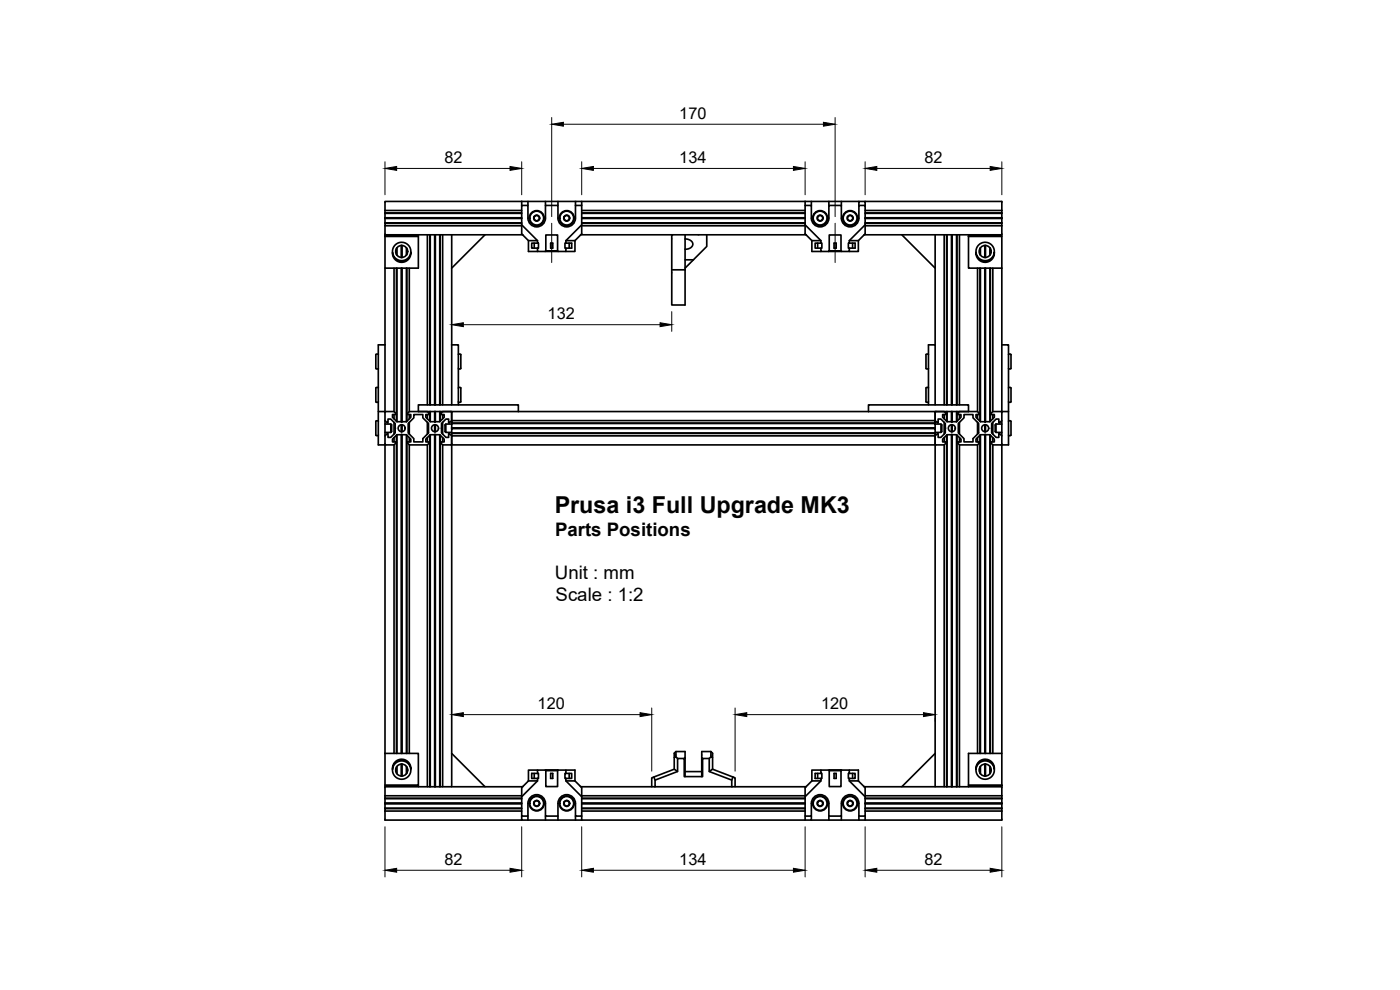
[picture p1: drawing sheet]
<svg xmlns="http://www.w3.org/2000/svg" width="420mm" height="297mm" viewBox="0 0 420 297" stroke-linecap="round" stroke-linejoin="round" font-family="sans-serif">
<defs><g id="words">
<text font-size="7" x="166.5" y="153.8">Prusa i3 Full Upgrade MK3</text>
<g font-size="5.6">
<text x="166.6" y="160.7">Parts Positions</text>
<text x="166.5" y="173.7">Unit : mm</text>
<text x="166.7" y="180.3">Scale : 1:2</text>
</g>
<g font-size="4.9">
<text x="203.9" y="35.7">170</text>
<text x="133.4" y="49">82</text>
<text x="203.9" y="49">134</text>
<text x="277.5" y="49">82</text>
<text x="164.4" y="95.9">132</text>
<text x="161.3" y="212.9">120</text>
<text x="246.4" y="212.9">120</text>
<text x="133.4" y="259.6">82</text>
<text x="203.9" y="259.6">134</text>
<text x="277.5" y="259.6">82</text>
</g>
</g></defs>
<!-- layer: Visible -->
<g fill="none" stroke="#000" stroke-width=".5">
<path d="M115.5 67.7v2.7M115.5 70.4h10v.5h-10zM115.5 70.9v9.6h10v-9.6M115.5 63.2h41.1M115.5 63.9h41.1M115.5 64h41.1M115.5 65.3h41.1M115.5 65.4h41.1M115.5 65.5h41.1M115.5 66.9h41.1M115.5 67.7h41.1M117.8 75.7l.3 .9 .5 .8 .8 .5 .9 .3 1.7-.4 .9-1 .4-1.1v.5l-.4 1.1-.6 .8-1 .5-1.1 .1-1-.3-.8-.7-.5-1z"/>
<path d="M117.8 75.7l.1-1.1 .6-1 .9-.7 1.1-.2 1.1 .2 .9 .6 .6 1 .2 1.2M119 74.6v1.7M119.1 74.3v2.3M120.4 73.7v3.5M120.5 73.6v3.7M120.6 73.7v3.5M122 74.3v2.3M122.1 74.6v1.7M125.5 70.4h31.3M128.3 70.4v51.1M129 70.4v51.1M129.1 70.4v51.1"/>
<path d="M130.4 70.4v51.1M130.6 70.4v51.1M130.7 70.4v51.1M132 70.4v51.1M132.1 70.4v51.1M132.8 70.4v51.1M135.6 70.4v51.1M145.6 70.4l-10 10.1M156.6 60.4h-41.1v6.6M156.6 67h-41.1v.7M156.6 60.4h16.1M156.6 67.5v2.7l2 2"/>
<path d="M156.6 60.4v1.2M158.4 60.4v1.2M158.6 72.2v3.2h2.7M158.6 72.2h2.7M160.3 72.9v1.5M161.3 72.9h-1.7v1.5h1.7M163.6 75.4l.2-.1h3.5l.2 .1zM163.6 75.4h-2.3v-1h.3v-1.5h-.3v-.7l-4.7-4.7v-5.9h1.8v3.8a2.63 2.63 0 0 0 2.7 2.7 2.63 2.63 0 0 0 2.6-2.7v-3.8h3.8v3.8a2.63 2.63 0 0 0 2.6 2.7 2.63 2.63 0 0 0 2.6-2.7v-3.8h1.9v5.9l-4.8 4.7v.7h-.3v1.5h.3v1h-2.3M163.7 60.4v1.2M163.8 75.3v-4.8h3.5v4.8M165.3 72.9h.6v1.5h-.6zM167.5 60.4v1.2"/>
<path d="M169.8 72.2h2.8M169.8 72.9h1.8v1.5h-1.8M170.8 72.9v1.5M172.6 72.2v3.2h-2.8M172.7 61.6v-1.2h1.9v1.2M174.3 70.4h27.5M174.6 60.4h67M174.6 63.2h67M174.6 63.9h67M174.6 64h67M174.6 65.3h67M174.6 65.4h67"/>
<path d="M174.6 65.5h67M174.6 66.9h67M174.6 67h67M174.6 67.7h67M174.6 67.5v2.7l-2 2M201.6 70.4v.3l.2-.3h40.1M201.6 70.7v10.3h4M205.6 70.4v.6a.57 .57 0 0 0 .1 .7 .57 .57 0 0 0 .7 .1l1.2 .7 .3 1-.8 .9-1.5 .4M205.6 71.7v9.3M208.1 78l-2.5 2.5M212.1 70.4v3.5l-4 4.1h-2.5M241.6 60.4h16.2"/>
<path d="M241.6 67.5v2.7l2.1 2M241.6 60.4v1.2M243.5 60.4v1.2M243.7 72.2v3.2h2.7M243.7 72.2h2.7M245.4 72.9v1.5M246.4 72.9h-1.8v1.5h1.8M248.7 75.4l.2-.1h3.5l.2 .1zM248.7 75.4h-2.3v-1h.3v-1.5h-.3v-.7l-4.8-4.7v-5.9h1.9v3.8a2.63 2.63 0 0 0 2.6 2.7 2.63 2.63 0 0 0 2.7-2.7v-3.8h3.7v3.8a2.63 2.63 0 0 0 2.6 2.7 2.63 2.63 0 0 0 2.7-2.7v-3.8h1.8v5.9l-4.7 4.7v.7h-.3v1.5h.3v1h-2.3M248.8 60.4v1.2M248.9 75.3v-4.8h3.5v4.8M250.3 72.9h.6v1.5h-.6z"/>
<path d="M252.5 60.4v1.2M254.9 72.2h2.7M254.9 72.9h1.7v1.5h-1.7M255.9 72.9v1.5M257.6 72.2v3.2h-2.7M257.8 61.6v-1.2h1.8v1.2M259.4 70.4h31.3M259.6 60.4h41.1v6.5M259.6 63.2h41.1M259.6 63.9h41.1M259.6 64h41.1M259.6 65.3h41.1"/>
<path d="M259.6 65.4h41.1M259.6 65.5h41.1M259.6 66.9h41.1M259.6 67.7h41.1M259.6 67.5v2.7l-2 2M270.6 70.4l10.1 10.1M280.7 70.4v33.1M283.4 70.4v51.1M284.1 70.4v51.1M284.2 70.4v51.1M285.5 70.4v51.1M285.7 70.4v51.1"/>
<path d="M285.8 70.4v51.1M287.1 70.4v51.1M287.2 70.4v51.1M287.9 70.4v51.1M290.7 70.4h10v.5h-10zM290.7 70.9v9.6h10M292.9 75.7l.3 .9 .5 .8 .8 .5 .9 .3 1.7-.4 .9-1 .4-1.1v.5l-.3 1-.7 .9-1 .5-1 .1-1-.3-.8-.7-.6-1zM292.9 75.7l.1-1.1 .6-1 .9-.7 1.1-.2 1.1 .2 .9 .6 .6 1 .2 1.2M294.1 74.6v1.7M294.2 74.3v2.3M295.6 73.7v3.5M295.7 73.6v3.7"/>
<path d="M295.8 73.7v3.5M297.1 74.3v2.3M297.2 74.6v1.7M300.7 66.9l-41.1 .1M300.7 67v3.4M300.7 70.9v52.8M115.5 80.5v43.2M118.3 80.5v43M119 80.5v43.7M119.1 80.5v46M120.4 80.5v46M120.5 80.5v46.1"/>
<path d="M120.6 80.5v46M122 80.5v46M122.1 80.5v43.7M122.8 80.5v43M201.6 81v10.5h4v-10.5M293.4 80.5v43M294.1 80.5v43.7M294.2 80.5v46M295.6 80.5v46M295.7 80.5v46.1M295.8 80.5v46M297.1 80.5v46"/>
<path d="M297.2 80.5v43.7M298 80.5v43M113.5 116.4l-.3-.2-.4 .2v4.2l.4 .1 .3-.1M113.5 106.4l-.3-.2-.4 .2v4.2l.4 .1 .3-.1M115.5 103.5h-2v30h2M135.6 103.5h2v18M137.6 116.4l.3-.2 .4 .2v4.2l-.4 .1-.3-.1M137.6 106.4l.3-.2 .4 .2v4.2l-.4 .1-.3-.1M278.6 106.4l-.3-.2-.4 .2v4.2l.4 .1 .3-.1M278.6 116.4l-.3-.2-.4 .2v4.2l.4 .1 .3-.1M300.7 103.5h2v30h-2M302.7 106.4l.3-.2 .4 .2v4.2l-.4 .1-.3-.1"/>
<path d="M302.7 116.4l.3-.2 .4 .2v4.2l-.4 .1-.3-.1M113.5 123.5h2M113.5 126.4l-.3-.2-.4 .2v4.2l.4 .1 .3-.1M115.5 127.2h1.8l.2 .3v2l-.2 .2M115.5 123.7l.3-.2h2.5l.7 .9h-1.2v.8l1.3 1.3h1.5M115.5 123.7v2.5l.9 .7v-1.2h.9l1.3 1.4 .1 1.4-.1 1.4-1.3 1.3h-.9v-1.2l-.9 .8v2.4M115.5 133.2l.3 .3h2.5l.7-.9h-1.2v-.8l1.3-1.4 1.4-.1 1.5 .1 1.3 1.4v.8h-1.2l.7 .9h5.5l.7-.9h-1.2v-.8l1.3-1.4 1.5-.1 1.4 .1 1.3 1.4v.8h-1.2l.7 .9h2.5l.3-.3M115.5 129.7h1.8M115.5 126.2v4.6M115.5 133.2v102.4M117.3 127.2v2.5M118.3 124.4v1.3"/>
<path d="M118.3 126.7v3.5M118.3 131.3v1.3M118.3 133.5v92.5M119 124.4v2M119 130.6v2M119 132.8v93.2M119.1 130.4v95.6M120.4 127.4v2.1M120.4 130.4v95.6M120.5 127.4v2.1M120.5 130.3v95.7M120.6 126.5h1.4"/>
<path d="M120.6 127.4v2.1M120.6 130.4v95.6M122 130.4v95.6M122.1 124.4v2M122.1 130.6v2M122.1 132.8v93.2M122.8 124.4v1.3M122.8 126.7v3.5M122.8 131.3v1.3M122.8 133.5v92.5M124.2 124.4h2.7v1l1.7 1.7v2.8l-1.7 1.7v1h-2.7v-1l-1.7-1.7v-2.8l1.7-1.7zM128.3 124.4v1.3"/>
<path d="M128.3 126.7v3.5M128.3 131.3v1.3M128.3 133.5v102.6M129 123.5v.7M129 124.4v2M129 130.6v2M129 132.8v103.3M129.1 123.5v3M129.1 130.4v105.7M130.4 123.5v3M130.4 127.4v2.1M130.4 130.4v105.7"/>
<path d="M130.6 123.5v3.1M130.6 127.4v2.1M130.6 130.3v105.8M130.7 123.5v3M130.7 127.4v2.1M130.7 130.4v105.7M132 123.5v3M132 130.4v105.7M132.1 123.5v.7M132.1 124.4v2M132.1 130.6v2M132.1 132.8v103.3"/>
<path d="M132.8 124.4v1.3M132.8 126.7v3.5M132.8 131.3v1.3M132.8 133.5v102.6M133.6 127.5l.2-.3v2.5l-.2-.2zM133.8 129.7h1.8M133.8 127.2h1.8M135.6 123.7v2.5l-.9 .7v-1.2h-.9l-1.3 1.4-.1 1.4 .1 1.4 1.3 1.3h.9v-1.2l.9 .8v2.4M135.6 130.8h145.1v2.7h-145.1zM135.6 130.8v-.8h145.1v.8M135.6 130h145.1M135.6 129.9v-1.3h145.1v1.3"/>
<path d="M135.6 128.6h145.1M135.6 128.5h145.1M135.6 128.4v-1.3h145.1v1.3M135.6 126.9v-.7h145.1v.7l-145.1 .2M135.6 123.5v.2M135.6 123.7v2.5M135.6 133.5v102.6M135.6 123.7l-.3-.2h-2.5l-.7 .9h1.2v.8l-1.3 1.3-1.4 .1-1.5-.1-1.3-1.3v-.8h1.2l-.7-.9h-5.5l-.7 .9h1.2v.8l-1.3 1.3M155.6 123.5v-2h-30.1v2h165.2v-2h-30.1v2M278.6 121.5v-18h2.1v18M280.7 123.7l.2-.2h2.5l.7 .9h-1.2v.8l1.3 1.3h1.6M280.7 123.7v2.5l.9 .7v-1.2h.8l1.3 1.4 .1 1.4-.1 1.4-1.3 1.3h-.8v-1.2l-.9 .8v2.6l2.7 .1 .7-.9h-1.2v-.8l1.3-1.4 1.5-.1 1.4 .1 1.3 1.4v.8h-1.2l.7 .9h5.5l.7-.9h-1.2v-.8l1.3-1.4 1.5-.1 1.4 .1 1.3 1.4v.8h-1.2l.8 .9h2.4l.3-.3"/>
<path d="M280.7 123.5v.2M280.7 129.7h1.7M280.7 127.2h1.7M280.7 123.7v2.5M280.7 126.9v.2M280.7 133.5v102.6M282.4 127.2l.3 .3v2l-.3 .2zM283.4 124.4v1.3M283.4 126.7v3.5M283.4 131.3v1.3M283.4 133.5v102.6M284.1 123.5v.7"/>
<path d="M284.1 124.4v2M284.1 130.6v2M284.1 132.8v103.3M284.2 123.5v3M284.2 130.4v105.7M285.5 123.5v3M285.5 127.4v2.1M285.5 130.4v105.7M285.7 123.5v3.1M285.7 127.4v2.1M285.7 130.3v105.8M285.8 126.5h1.3"/>
<path d="M285.8 123.5v3M285.8 127.4v2.1M285.8 130.4v105.7M287.1 123.5v3M287.1 130.4v105.7M287.2 123.5v.7M287.2 124.4v2M287.2 130.6v2M287.2 132.8v103.3M287.9 124.4v1.3M287.9 126.7v3.5M287.9 131.3v1.3"/>
<path d="M287.9 133.5v102.6M289.3 124.4h2.7v1l1.7 1.7v2.8l-1.7 1.7v1h-2.7v-1l-1.7-1.7v-2.8l1.7-1.7zM293.4 124.4v1.3M293.4 126.7v3.5M293.4 131.3v1.3M293.4 133.5v92.5M294.1 124.4v2M294.1 130.6v2M294.1 132.8v93.2M294.2 130.4v95.6M295.6 127.4v2.1M295.6 130.4v95.6"/>
<path d="M295.7 127.4v2.1M295.7 130.3v95.7M295.8 127.4v2.1M295.8 130.4v95.6M297.1 130.4v95.6M297.2 124.4v2M297.2 130.6v2M297.2 132.8v93.2M298 124.4v1.3M298 126.7v3.5M298 131.3v1.3M298 133.5v92.5"/>
<path d="M298.9 127.2l-.2 .3v2l.2 .2h1.8M298.9 127.2v2.5M298.9 127.2h1.8M300.7 123.7v2.5l-.9 .7v-1.2h-.9l-1.3 1.4-.1 1.4 .1 1.4 1.3 1.3h.9v-1.2l.9 .8v2.4M300.7 126.2v4.6M300.7 133.2v92.8M300.7 123.5h2M300.7 123.7l-.3-.2h-2.4l-.8 .9h1.2v.8l-1.3 1.3-1.4 .1-1.5-.1-1.3-1.3v-.8h1.2l-.7-.9h-5.5l-.7 .9h1.2v.8l-1.3 1.3M302.7 126.4l.3-.2 .4 .2v4.2l-.4 .1-.3-.1M115.5 236.1v6.5M115.5 235.6h10v.5h-10zM115.5 226h10v9.6"/>
<path d="M115.5 238.8h41.1M115.5 239.5h41.1M115.5 239.6h41.1M117.8 230.8l.1 1.1 .6 1 .9 .7 1.1 .2 1.1-.2 .9-.6 .6-1 .2-1.2M118.6 228.6l1.5-.8 1.6 .2 1.2 1.1 .4 1.7-.3-.9-.6-.9-.8-.5-1.1-.2-.9 .2-.9 .5-.6 .8-.3 1 .2-1.2zM119 230.2v1.7M119.1 229.9v2.3M120.4 229.3v3.5M120.5 229.3v3.6M120.6 229.3v3.5M122 229.9v2.3M122.1 230.2v1.7"/>
<path d="M125.5 236.1h31.3M135.6 226l10 10.1M158.6 234.3l-2 2v2.7M158.6 234.3h2.7M160.3 232.1v1.5M161.3 231.1h-2.7v3.2M161.3 232.1h-1.7v1.5h1.7M163.6 231.1h3.9l-.2 .1h-3.5zM163.6 231.1h-2.3v1h.3v1.5h-.3v.7l-4.7 4.7v5.9h1.8v-3.8a2.63 2.63 0 0 1 2.7-2.7 2.63 2.63 0 0 1 2.6 2.7v3.8h3.8v-3.8a2.63 2.63 0 0 1 2.6-2.7 2.63 2.63 0 0 1 2.6 2.7v3.8h1.9v-5.9l-4.8-4.7v-.7h-.3v-1.5h.3v-1h-2.3M163.8 231.2v4.8h3.5v-4.8M165.3 232.1h.6v1.5h-.6zM169.8 232.1h1.8v1.5h-1.8"/>
<path d="M169.8 231.1h2.8v3.2M169.8 234.3h2.8M170.8 232.1v1.5M172.6 234.3l2 2v2.7M174.3 236.1h22.3M174.6 238.8h67M174.6 239.5h67M174.6 239.6h67M196.2 233.1l-.6 .3v2.7M202.3 230.8l-6.1 2.3 .4 1M202.3 227.3v-1.3l.5-.5h2.8v1.8M202.8 225.5v1.6"/>
<path d="M203.3 227.6l-.5-.5-.5 .2v3.5l1 .7M205.3 227.6l.3-.3v5.7M205.6 231.5h5M210.6 227.3v5.7M212.9 227.6l.5-.5 .5 .2v3.5l-1 .7zM212.9 227.6h-2v5.4h-5.6v-5.4h-2v3.9l-6.7 2.6v2h23M213.4 225.5h-2.8v1.8l.3 .3M213.4 225.5l.5 .5v1.3M213.4 225.5v1.6M213.9 230.8l6.1 2.3-.4 1-6.7-2.6M219.6 234.1v2h22.3M220 233.1l.6 .3v2.7"/>
<path d="M243.7 234.3l-2.1 2v2.7M243.7 234.3h2.7M245.4 232.1v1.5M246.4 231.1h-2.7v3.2M246.4 232.1h-1.8v1.5h1.8M248.7 231.1h3.9l-.2 .1h-3.5zM248.7 231.1h-2.3v1h.3v1.5h-.3v.7l-4.8 4.7v5.9h1.9v-3.8a2.63 2.63 0 0 1 2.6-2.7 2.63 2.63 0 0 1 2.7 2.7v3.8h3.7v-3.8a2.63 2.63 0 0 1 2.6-2.7 2.63 2.63 0 0 1 2.7 2.7v3.8h1.8v-5.9l-4.7-4.7v-.7h-.3v-1.5h.3v-1h-2.3M248.9 231.2v4.8h3.5v-4.8M250.3 232.1h.6v1.5h-.6zM254.9 232.1h1.7v1.5h-1.7M254.9 231.1h2.7v3.2M254.9 234.3h2.7"/>
<path d="M255.9 232.1v1.5M257.6 234.3l2 2v2.7M259.4 236.1h31.3M259.6 238.8h41.1M259.6 239.5h41.1M259.6 239.6h41.1M280.7 226l-10.1 10.1M290.7 235.6h10v.5h-10zM290.7 235.6v-9.6h10v9.6M292.9 230.8l.1 1.1 .6 1 .9 .7 1.1 .2 1.1-.2 .9-.6 .6-1 .2-1.2M293.7 228.6l1.5-.8 1.6 .2 1.2 1.1 .4 1.7-.3-1-.6-.8-.9-.5-.9-.2-1.1 .2-.8 .5-.6 .9-.3 .9 .2-1.2zM294.1 230.2v1.7"/>
<path d="M294.2 229.9v2.3M295.6 229.3v3.5M295.7 229.3v3.6M295.8 229.3v3.5M297.1 229.9v2.3M297.2 230.2v1.7M300.7 236.1v6.4M115.5 243.3v2.8h41.1M115.5 241h41.1M115.5 241.1h41.1M115.5 241.2h41.1M115.5 242.5h41.1"/>
<path d="M115.5 243.3h41.1M156.6 242.6h-41.1v.7M156.6 244.9v1.2h1.8v-1.2M158.4 246.1h16.2M163.7 244.9v1.2M167.5 244.9v1.2M172.7 244.9v1.2M174.6 241h67M174.6 241.1h67M174.6 241.2h67M174.6 242.5h67M174.6 242.6h67"/>
<path d="M174.6 243.3h67M174.6 246.1h67M174.6 244.9v1.2M241.6 244.9v1.2h1.9v-1.2M243.5 246.1h16.1M248.8 244.9v1.2M252.5 244.9v1.2M257.8 244.9v1.2M259.6 241h41.1M259.6 241.1h41.1M259.6 241.2h41.1M259.6 242.5h41.1"/>
<path d="M259.6 243.3h41.1M259.6 244.9v1.2M300.7 242.5l-41.1 .1M300.7 242.6v3.5h-41.1"/>
<circle cx="120.5" cy="75.4" r="1.8"/>
<circle cx="161.1" cy="65.4" r=".87"/>
<circle cx="161.1" cy="65.4" r=".89"/>
<circle cx="161.1" cy="65.4" r="2.08"/>
<circle cx="161.1" cy="65.4" r="2.25"/>
<circle cx="170.1" cy="65.4" r=".87"/>
<circle cx="170.1" cy="65.4" r=".89"/>
<circle cx="170.1" cy="65.4" r="2.08"/>
<circle cx="170.1" cy="65.4" r="2.25"/>
<circle cx="246.1" cy="65.4" r=".87"/>
<circle cx="246.1" cy="65.4" r=".89"/>
<circle cx="246.1" cy="65.4" r="2.08"/>
<circle cx="246.1" cy="65.4" r="2.25"/>
<circle cx="255.1" cy="65.4" r=".87"/>
<circle cx="255.1" cy="65.4" r=".89"/>
<circle cx="255.1" cy="65.4" r="2.08"/>
<circle cx="255.1" cy="65.4" r="2.25"/>
<circle cx="295.7" cy="75.4" r="1.8"/>
<circle cx="120.5" cy="128.5" r="1.05"/>
<circle cx="130.6" cy="128.5" r="1.05"/>
<circle cx="285.7" cy="128.5" r="1.05"/>
<circle cx="295.7" cy="128.5" r="1.05"/>
<circle cx="120.5" cy="231.1" r="1.8"/>
<circle cx="295.7" cy="231.1" r="1.8"/>
<circle cx="161.1" cy="241.1" r=".87"/>
<circle cx="161.1" cy="241.1" r=".89"/>
<circle cx="161.1" cy="241.1" r="2.08"/>
<circle cx="161.1" cy="241.1" r="2.25"/>
<circle cx="170.1" cy="241.1" r=".87"/>
<circle cx="170.1" cy="241.1" r=".89"/>
<circle cx="170.1" cy="241.1" r="2.08"/>
<circle cx="170.1" cy="241.1" r="2.25"/>
<circle cx="246.1" cy="241.1" r=".87"/>
<circle cx="246.1" cy="241.1" r=".89"/>
<circle cx="246.1" cy="241.1" r="2.08"/>
<circle cx="246.1" cy="241.1" r="2.25"/>
<circle cx="255.1" cy="241.1" r=".87"/>
<circle cx="255.1" cy="241.1" r=".89"/>
<circle cx="255.1" cy="241.1" r="2.08"/>
<circle cx="255.1" cy="241.1" r="2.25"/>
</g>
<!-- layer: Dimensions -->
<g fill="none" stroke="#000" stroke-width=".3">
<path d="M165.6 35.3v29.7M169.1 37.3h78M250.6 35.3v29.7M115.5 48.5v9.9M119 50.5h34.1M156.6 48.5v9.9M174.6 48.5v9.9M178.1 50.5h60M241.6 48.5v9.9M259.6 48.5v9.9M263.1 50.5h34.1M300.7 48.5v9.9"/>
<path d="M139.1 97.4h59M201.6 93.5v5.9M135.6 216.2v.2M139.1 214.4h53M195.6 212.4v19M220.6 212.4v19M224.1 214.4h53M280.7 215.6v.8M115.5 248.1v15M156.6 248.1v15M174.6 248.1v15M241.6 248.1v15"/>
<path d="M259.6 248.1v15M300.7 248.1v15M119 261.1h34.1M178.1 261.1h60M263.1 261.1h34.1"/>
</g>
<g fill="#000" stroke="#000" stroke-width=".3">
<path d="M165.6 37.3l3.5-.6v1.2zM247.1 36.7l3.5 .6-3.5 .6zM115.5 50.5l3.5-.6v1.2zM153.1 49.9l3.5 .6-3.5 .6zM174.6 50.5l3.5-.6v1.2zM238.1 49.9l3.5 .6-3.5 .6zM259.6 50.5l3.5-.6v1.2zM297.2 49.9l3.5 .6-3.5 .6zM135.6 97.4l3.5-.6v1.2zM198.1 96.8l3.5 .6-3.5 .6zM135.6 214.4l3.5-.6v1.2zM192.1 213.8l3.5 .6-3.5 .6z"/>
<path d="M220.6 214.4l3.5-.6v1.2zM277.1 213.8l3.6 .6-3.6 .6zM115.5 261.1l3.5-.6v1.2zM153.1 260.5l3.5 .6-3.5 .6zM174.6 261.1l3.5-.6v1.2zM238.1 260.5l3.5 .6-3.5 .6zM259.6 261.1l3.5-.6v1.2zM297.2 260.5l3.5 .6-3.5 .6z"/>
</g>
<!-- layer: Center Lines -->
<path d="M165.6 67v11.8M250.6 67v11.8" fill="none" stroke="#000" stroke-width=".3"/>
<use href="#words"/>
</svg>
